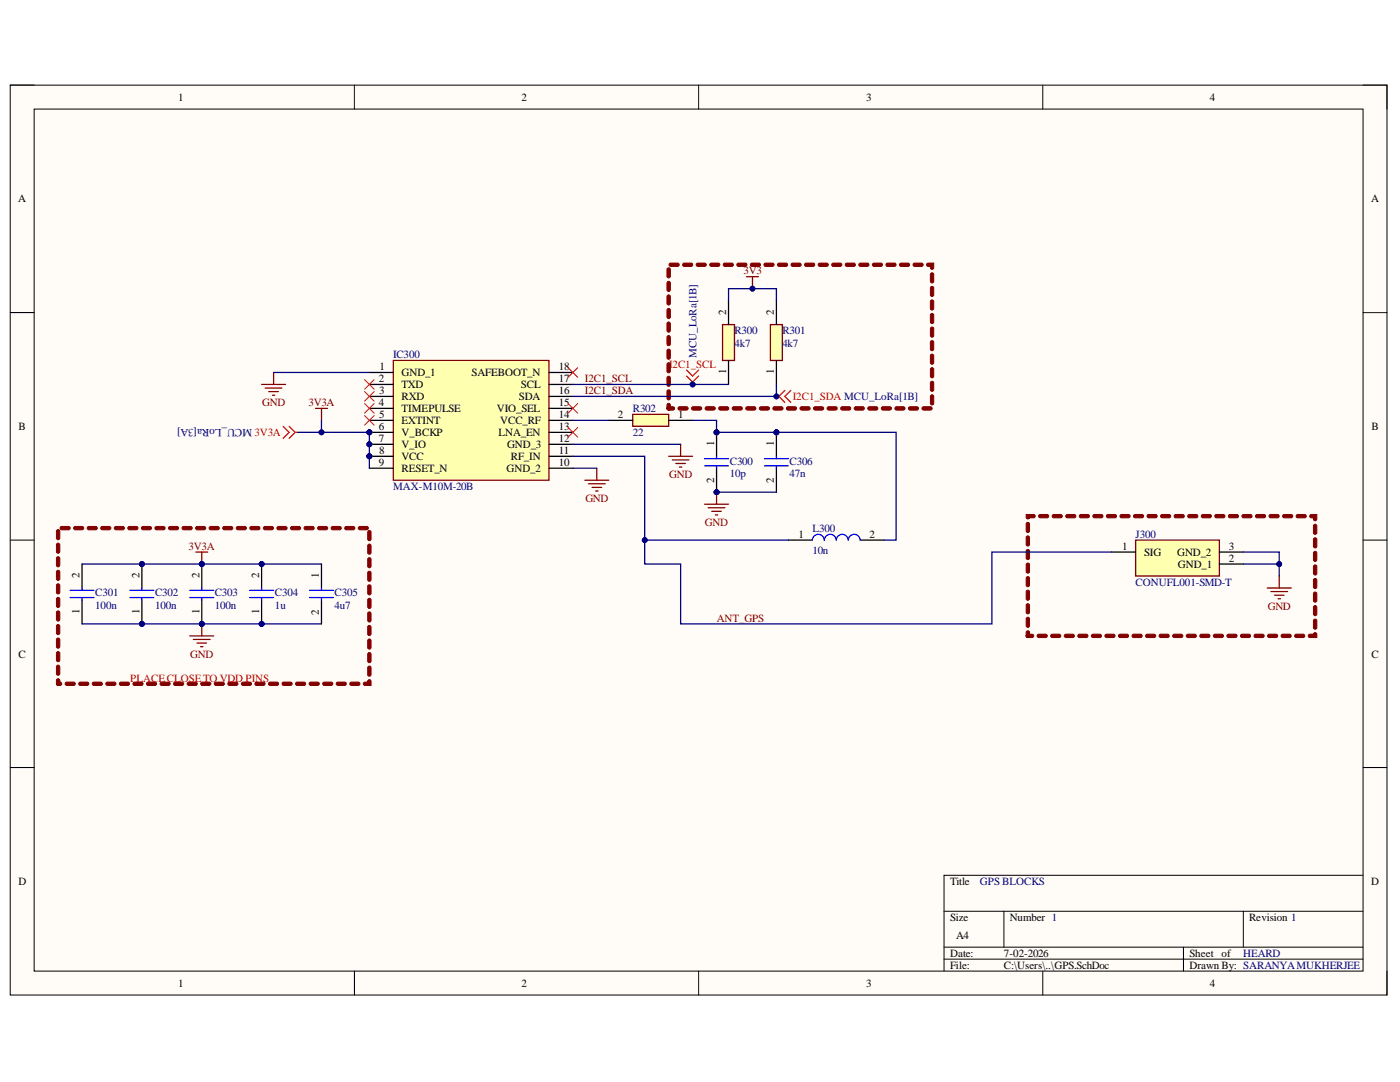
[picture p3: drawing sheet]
<svg xmlns="http://www.w3.org/2000/svg" width="279mm" height="216mm" viewBox="0 0 279 216" stroke-linecap="round" stroke-linejoin="round" font-family="sans-serif">
<defs><g id="words">
<g font-size="2.2">
<text x="35.6" y="20.1">1</text>
<text x="104.1" y="20.1">2</text>
<text x="172.9" y="20.1">3</text>
<text x="241.4" y="20.1">4</text>
<text x="3.6" y="40.4">A</text>
<text x="273.6" y="40.4">A</text>
<text x="144.9" y="62.9" transform="rotate(-90 144.9 62.9)">2</text>
<text x="154.4" y="62.9" transform="rotate(-90 154.4 62.9)">2</text>
<text x="75.6" y="76.2">2</text>
<text x="75.7" y="73.9">1</text>
<text x="80.1" y="75.1">GND_1</text>
<text x="80.1" y="77.5">TXD</text>
<text x="94.1" y="75.1">SAFEBOOT_N</text>
<text x="104" y="77.5">SCL</text>
<text x="111.5" y="76.2">17</text>
<text x="111.5" y="73.9">18</text>
<text x="144.9" y="74.6" transform="rotate(-90 144.9 74.6)">1</text>
<text x="154.4" y="74.6" transform="rotate(-90 154.4 74.6)">1</text>
<text x="75.6" y="81.1">4</text>
<text x="75.7" y="78.7">3</text>
<text x="75.7" y="83.4">5</text>
<text x="80.1" y="79.9">RXD</text>
<text x="80.1" y="82.2">TIMEPULSE</text>
<text x="99.2" y="82.2">VIO_SEL</text>
<text x="103.6" y="79.9">SDA</text>
<text x="111.5" y="83.4">14</text>
<text x="111.5" y="81.1">15</text>
<text x="111.5" y="78.7">16</text>
<text x="123.3" y="83.4">2</text>
<text x="135.3" y="83.4">1</text>
<text x="3.7" y="85.8">B</text>
<text x="75.6" y="85.8">6</text>
<text x="75.6" y="88.2">7</text>
<text x="80.1" y="84.6">EXTINT</text>
<text x="80.1" y="87.1">V_BCKP</text>
<text x="80.1" y="89.4">V_IO</text>
<text x="99.5" y="87.1">LNA_EN</text>
<text x="99.8" y="84.6">VCC_RF</text>
<text x="101.2" y="89.4">GND_3</text>
<text x="111.5" y="88.2">12</text>
<text x="111.5" y="85.8">13</text>
<text x="142.5" y="89.1" transform="rotate(-90 142.5 89.1)">1</text>
<text x="154.4" y="89.1" transform="rotate(-90 154.4 89.1)">1</text>
<text x="273.7" y="85.8">B</text>
<text x="75.6" y="93">9</text>
<text x="75.7" y="90.6">8</text>
<text x="80.1" y="91.8">VCC</text>
<text x="80.1" y="94.2">RESET_N</text>
<text x="101.1" y="94.2">GND_2</text>
<text x="101.9" y="91.8">RF_IN</text>
<text x="111.5" y="93">10</text>
<text x="111.5" y="90.6">11</text>
<text x="142.5" y="96.4" transform="rotate(-90 142.5 96.4)">2</text>
<text x="154.4" y="96.4" transform="rotate(-90 154.4 96.4)">2</text>
<text x="159.3" y="107.3">1</text>
<text x="173.5" y="107.3">2</text>
<text x="223.9" y="109.7">1</text>
<text x="228.3" y="110.9">SIG</text>
<text x="234.9" y="110.9">GND_2</text>
<text x="235.1" y="113.3">GND_1</text>
<text x="245.2" y="112.1">2</text>
<text x="245.2" y="109.7">3</text>
<text x="15.9" y="115.4" transform="rotate(-90 15.9 115.4)">2</text>
<text x="27.8" y="115.4" transform="rotate(-90 27.8 115.4)">2</text>
<text x="39.8" y="115.4" transform="rotate(-90 39.8 115.4)">2</text>
<text x="51.7" y="115.4" transform="rotate(-90 51.7 115.4)">2</text>
<text x="63.7" y="115.4" transform="rotate(-90 63.7 115.4)">1</text>
<text x="15.9" y="122.5" transform="rotate(-90 15.9 122.5)">1</text>
<text x="27.8" y="122.5" transform="rotate(-90 27.8 122.5)">1</text>
<text x="39.8" y="122.5" transform="rotate(-90 39.8 122.5)">1</text>
<text x="51.7" y="122.5" transform="rotate(-90 51.7 122.5)">1</text>
<text x="63.7" y="122.6" transform="rotate(-90 63.7 122.6)">2</text>
<text x="3.7" y="131.3">C</text>
<text x="273.7" y="131.3">C</text>
<text x="3.7" y="176.7">D</text>
<text x="189.6" y="176.7">Title</text>
<text x="273.6" y="176.7">D</text>
<text x="189.6" y="183.8">Size</text>
<text x="201.5" y="183.8">Number 1</text>
<text x="249.3" y="183.8">Revision 1</text>
<text x="189.6" y="190.9">Date:</text>
<text x="190.8" y="187.4">A4</text>
<text x="200.3" y="190.9">7-02-2026</text>
<text x="237.4" y="190.9">Sheet of</text>
<text x="35.6" y="196.9">1</text>
<text x="104.1" y="196.9">2</text>
<text x="172.9" y="196.9">3</text>
<text x="189.6" y="193.3">File:</text>
<text x="200.3" y="193.3">C:\Users\..\GPS.SchDoc</text>
<text x="237.4" y="193.3">Drawn By: SARANYAMUKHERJEE</text>
<text x="241.4" y="196.9">4</text>
</g>
<g font-size="2.2" fill="#800000">
<text x="148.4" y="54.8">3V3</text>
<text x="116.7" y="76.2">I2C1_SCL</text>
<text x="52.3" y="81.1">GND</text>
<text x="61.5" y="81.1">3V3A</text>
<text x="116.7" y="78.7">I2C1_SDA</text>
<text x="133.6" y="95.4">GND</text>
<text x="116.8" y="100.2">GND</text>
<text x="140.7" y="105">GND</text>
<text x="37.6" y="109.7">3V3A</text>
<text x="143" y="124.1">ANT_GPS</text>
<text x="253" y="121.6">GND</text>
<text x="38" y="131.3">GND</text>
</g>
<g font-size="2.2" fill="#000080">
<text x="78.4" y="71.5">IC300</text>
<text x="139" y="71.4" transform="rotate(-90 139 71.4)">MCU_LoRa[1B]</text>
<text x="146.6" y="66.7">R300</text>
<text x="146.6" y="69.1">4k7</text>
<text x="156.1" y="66.7">R301</text>
<text x="156.1" y="69.1">4k7</text>
<text x="126.3" y="82.2">R302</text>
<text x="50.3" y="85.5" transform="rotate(-180 50.3 85.5)">MCU_LoRa[3A]</text>
<text x="126.3" y="87.1">22</text>
<text x="145.7" y="92.7">C300</text>
<text x="145.7" y="95.2">10p</text>
<text x="157.6" y="92.7">C306</text>
<text x="157.6" y="95.2">47n</text>
<text x="78.4" y="97.8">MAX-M10M-20B</text>
<text x="162.1" y="106.2">L300</text>
<text x="226.6" y="107.3">J300</text>
<text x="162.1" y="110.5">10n</text>
<text x="19" y="119">C301</text>
<text x="30.9" y="119">C302</text>
<text x="42.9" y="119">C303</text>
<text x="54.9" y="119">C304</text>
<text x="66.8" y="119">C305</text>
<text x="226.6" y="116.9">CONUFL001-SMD-T</text>
<text x="19" y="121.5">100n</text>
<text x="30.9" y="121.5">100n</text>
<text x="42.9" y="121.5">100n</text>
<text x="54.9" y="121.5">1u</text>
<text x="66.8" y="121.5">4u7</text>
<text x="195.5" y="176.7">GPS BLOCKS</text>
<text x="248.1" y="190.9">HEARD</text>
</g>
<g font-size="2.2" fill="#f00">
<text x="133.6" y="73.5">I2C1_SCL</text>
<text x="158.2" y="79.9">I2C1_SDA MCU_LoRa[1B]</text>
<text x="50.8" y="87.1">3V3A</text>
<text x="26" y="136">PLACECLOSETO VDD PINS</text>
</g>
</g></defs>
<path d="M2 17h274.8v181.5h-274.8z" fill-rule="evenodd" fill="#fffcf8"/>
<path d="M2 17h274.8v181.5h-274.8z" fill="none" stroke="#000" stroke-width=".2"/>
<path d="M6.8 21.8h265.2v172h-265.2z" fill-rule="evenodd" fill="#fffcf8"/>
<g fill="none" stroke="#000" stroke-width=".2">
<path d="M2 17h4.8M70.7 17v4.8M139.4 17v4.8M208.1 17v4.8M272 17h4.8v4.8M6.8 21.8h265.2v172h-265.2zM2 62.4h4.8M272 62.4h4.8M2 107.8h4.8M272 107.8h4.8M2 153.2h4.8M272 153.2h4.8"/>
<path d="M272 174.7h-83.6v19.1M70.7 193.8v4.7M139.4 193.8v4.7M188.4 181.8h83.6M188.4 189h83.6M188.4 191.4h83.6M200.4 181.8v7.2M208.1 193.8v4.7M236.2 189v4.8M248.1 181.8v7.2M276.8 193.8v4.7"/>
</g>
<circle cx="73.7" cy="86.3" r=".48" fill="#000080"/>
<circle cx="73.7" cy="86.3" r=".48" fill="none" stroke="#000080" stroke-width=".2"/>
<circle cx="73.7" cy="88.7" r=".48" fill="#000080"/>
<circle cx="73.7" cy="88.7" r=".48" fill="none" stroke="#000080" stroke-width=".2"/>
<circle cx="73.7" cy="91" r=".48" fill="#000080"/>
<circle cx="73.7" cy="91" r=".48" fill="none" stroke="#000080" stroke-width=".2"/>
<path d="M78.5 71.9h31.1v23.9h-31.1z" fill-rule="evenodd" fill="#ffffb0"/>
<path d="M78.5 71.9h31.1v23.9h-31.1z" fill="none" stroke="#800000" stroke-width=".25"/>
<path d="M73.7 74.3h4.8M73.7 76.7h4.8M73.7 79.1h4.8M73.7 81.5h4.8M73.7 83.9h4.8M73.7 86.3h4.8" fill="none" stroke="#000" stroke-width=".25"/>
<circle cx="73.7" cy="86.3" r=".48" fill="#000080"/>
<circle cx="73.7" cy="86.3" r=".48" fill="none" stroke="#000080" stroke-width=".2"/>
<path d="M73.7 88.7h4.8" fill="none" stroke="#000" stroke-width=".25"/>
<circle cx="73.7" cy="88.7" r=".48" fill="#000080"/>
<circle cx="73.7" cy="88.7" r=".48" fill="none" stroke="#000080" stroke-width=".2"/>
<path d="M73.7 91h4.8" fill="none" stroke="#000" stroke-width=".25"/>
<circle cx="73.7" cy="91" r=".48" fill="#000080"/>
<circle cx="73.7" cy="91" r=".48" fill="none" stroke="#000080" stroke-width=".2"/>
<path d="M109.6 79.1h4.7M109.6 76.7h4.7M109.6 74.3h4.7M73.7 93.4h4.8M109.6 93.4h4.7M109.6 91h4.7M109.6 88.7h4.7M109.6 86.3h4.7M109.6 83.9h4.7M109.6 81.5h4.7" fill="none" stroke="#000" stroke-width=".25"/>
<path d="M52.2 76.7h4.8M52.9 77.4h3.4M53.6 78.1h2M54.4 78.9h.4M54.6 74.3v2.4M63 81.5h2.4M64.2 81.5v2.4M116.7 95.8h4.8M117.4 96.5h3.4M118.2 97.3h1.9M118.9 98h.4M119.1 93.4v2.4" fill="none" stroke="#800000" stroke-width=".25"/>
<g fill="none" stroke="#f00" stroke-width=".2">
<path d="M72.8 75.8l1.9 1.9M72.8 78.1l1.9 2M74.7 75.8l-1.9 1.9M74.7 78.1l-1.9 2M113.4 73.4l1.9 1.9M115.3 73.4l-1.9 1.9M72.8 80.5l1.9 1.9M72.8 82.9l1.9 1.9M74.7 80.5l-1.9 1.9M74.7 82.9l-1.9 1.9M113.4 85.3l1.9 1.9M113.4 80.5l1.9 1.9"/>
<path d="M115.3 85.3l-1.9 1.9M115.3 80.5l-1.9 1.9"/>
</g>
<path d="M56.5 85.1l1.2 1.2-1.2 1.2M57.7 85.1l1.2 1.2M58.9 86.3l-1.2 1.2M58.9 86.3h.5" fill="none" stroke="#f00" stroke-width=".25"/>
<path d="M144.2 64.8h2.4v7.1h-2.4z" fill-rule="evenodd" fill="#ffffb0"/>
<path d="M144.2 64.8h2.4v7.1h-2.4z" fill="none" stroke="#800000" stroke-width=".25"/>
<path d="M145.4 60v4.8M145.4 71.9v4.8" fill="none" stroke="#000" stroke-width=".25"/>
<path d="M153.8 64.8h2.3v7.1h-2.3z" fill-rule="evenodd" fill="#ffffb0"/>
<path d="M149 55.2h2.4M150.2 55.2v2.4M153.8 64.8h2.3v7.1h-2.3z" fill="none" stroke="#800000" stroke-width=".25"/>
<path d="M154.9 60v4.8M154.9 71.9v4.8" fill="none" stroke="#000" stroke-width=".25"/>
<circle cx="150.2" cy="57.6" r=".48" fill="#000080"/>
<circle cx="150.2" cy="57.6" r=".48" fill="none" stroke="#000080" stroke-width=".2"/>
<path d="M137 73.8l1.2 1.2 1.2-1.2M137 75l1.2 1.2M138.2 76.2v.5M139.4 75l-1.2 1.2" fill="none" stroke="#f00" stroke-width=".25"/>
<circle cx="138.2" cy="76.7" r=".48" fill="#000080"/>
<circle cx="138.2" cy="76.7" r=".48" fill="none" stroke="#000080" stroke-width=".2"/>
<path d="M154.9 79.1h.5M155.4 79.1l1.2 1.2M156.6 77.9l-1.2 1.2M157.8 77.9l-1.2 1.2 1.2 1.2" fill="none" stroke="#f00" stroke-width=".25"/>
<circle cx="155" cy="79.1" r=".48" fill="#000080"/>
<circle cx="155" cy="79.1" r=".48" fill="none" stroke="#000080" stroke-width=".2"/>
<path d="M133.2 80.6a.34 .34 0 0 1 .3-.1 .34 .34 0 0 1 .3 .3v.7a.34 .34 0 0 1-.4 .3 .34 .34 0 0 1-.3-.3zM133.2 77.9a.34 .34 0 0 1 .3-.1 .34 .34 0 0 1 .3 .3v1.4a.34 .34 0 0 1-.4 .3 .34 .34 0 0 1-.3-.3zM133.2 75.2a.34 .34 0 0 1 .3-.1 .34 .34 0 0 1 .3 .3v1.4a.34 .34 0 0 1-.4 .3 .34 .34 0 0 1-.3-.3zM133.2 72.5a.34 .34 0 0 1 .3-.1 .34 .34 0 0 1 .3 .3v1.4a.34 .34 0 0 1-.4 .3 .34 .34 0 0 1-.3-.3zM133.2 69.8a.34 .34 0 0 1 .3-.1 .34 .34 0 0 1 .3 .3v1.3a.34 .34 0 0 1-.4 .4 .34 .34 0 0 1-.3-.4zM133.2 67.1a.34 .34 0 0 1 .3-.1 .34 .34 0 0 1 .3 .3v1.3a.34 .34 0 0 1-.4 .4 .34 .34 0 0 1-.3-.4zM133.2 64.4a.34 .34 0 0 1 .3-.1 .34 .34 0 0 1 .3 .3v1.3a.34 .34 0 0 1-.4 .4 .34 .34 0 0 1-.3-.4zM133.2 61.7a.34 .34 0 0 1 .3-.1 .34 .34 0 0 1 .3 .3v1.3a.34 .34 0 0 1-.4 .4 .34 .34 0 0 1-.3-.4zM133.2 59a.34 .34 0 0 1 .3-.1 .34 .34 0 0 1 .3 .3v1.3a.34 .34 0 0 1-.4 .4 .34 .34 0 0 1-.3-.4zM133.2 56.3a.34 .34 0 0 1 .3-.2 .34 .34 0 0 1 .3 .4v1.3a.34 .34 0 0 1-.4 .4 .34 .34 0 0 1-.3-.4zM133.2 53.6a.34 .34 0 0 1 .3-.2 .34 .34 0 0 1 .3 .4v1.3a.34 .34 0 0 1-.4 .4 .34 .34 0 0 1-.3-.4zM133.6 52.7l.3-.2h1.3a.34 .34 0 0 1 .3 .3 .34 .34 0 0 1-.3 .4h-1.3a.34 .34 0 0 1-.3-.5zM136.3 52.7l.3-.2h1.3a.34 .34 0 0 1 .4 .3 .34 .34 0 0 1-.4 .4h-1.3a.34 .34 0 0 1-.3-.5zM139 52.7l.3-.2h1.3a.34 .34 0 0 1 .4 .3 .34 .34 0 0 1-.4 .4h-1.3a.34 .34 0 0 1-.3-.5zM141.7 52.7l.3-.2h1.3a.34 .34 0 0 1 .4 .3 .34 .34 0 0 1-.4 .4h-1.3a.34 .34 0 0 1-.3-.5zM144.4 52.7l.3-.2h1.3a.34 .34 0 0 1 .4 .3 .34 .34 0 0 1-.4 .4h-1.3a.34 .34 0 0 1-.3-.5zM147.1 52.7l.3-.2h1.3a.34 .34 0 0 1 .4 .3 .34 .34 0 0 1-.4 .4h-1.3a.34 .34 0 0 1-.3-.5zM149.8 52.7l.3-.2h1.3a.34 .34 0 0 1 .4 .3 .34 .34 0 0 1-.4 .4h-1.3a.34 .34 0 0 1-.3-.5zM152.5 52.7l.3-.2h1.3a.34 .34 0 0 1 .4 .3 .34 .34 0 0 1-.4 .4h-1.3a.34 .34 0 0 1-.3-.5zM155.2 52.7l.3-.2h1.4a.34 .34 0 0 1 .3 .3 .34 .34 0 0 1-.3 .4h-1.4a.34 .34 0 0 1-.3-.5zM157.9 52.7l.3-.2h1.4a.34 .34 0 0 1 .3 .3 .34 .34 0 0 1-.3 .4h-1.4a.34 .34 0 0 1-.3-.5zM160.6 52.7l.3-.2h1.4a.34 .34 0 0 1 .3 .3 .34 .34 0 0 1-.3 .4h-1.4a.34 .34 0 0 1-.3-.5zM163.3 52.7l.3-.2h1.4a.34 .34 0 0 1 .3 .3 .34 .34 0 0 1-.3 .4h-1.4a.34 .34 0 0 1-.3-.5zM166 52.7l.3-.2h1.4a.34 .34 0 0 1 .3 .3 .34 .34 0 0 1-.3 .4h-1.4a.34 .34 0 0 1-.3-.5zM168.7 52.7l.3-.2h1.4a.34 .34 0 0 1 .3 .3 .34 .34 0 0 1-.3 .4h-1.4a.34 .34 0 0 1-.3-.5zM171.4 52.7l.3-.2h1.4a.34 .34 0 0 1 .3 .3 .34 .34 0 0 1-.3 .4h-1.4a.34 .34 0 0 1-.3-.5zM174.1 52.7l.3-.2h1.4a.34 .34 0 0 1 .3 .3 .34 .34 0 0 1-.3 .4h-1.4a.34 .34 0 0 1-.3-.5zM176.8 52.7l.3-.2h1.4a.34 .34 0 0 1 .3 .3 .34 .34 0 0 1-.3 .4h-1.4a.34 .34 0 0 1-.3-.5zM179.6 52.7l.2-.2h1.4a.34 .34 0 0 1 .3 .3 .34 .34 0 0 1-.3 .4h-1.4a.34 .34 0 0 1-.2-.5zM182.3 52.7l.2-.2h1.4a.34 .34 0 0 1 .3 .3 .34 .34 0 0 1-.3 .4h-1.4a.34 .34 0 0 1-.2-.5zM185 52.7l.3-.2h1.1v.9a.34 .34 0 0 1-.4 .4 .34 .34 0 0 1-.3-.4v-.6l.3 .4h-.7a.34 .34 0 0 1-.3-.5zM185.7 54.6a.34 .34 0 0 1 .4-.2 .34 .34 0 0 1 .3 .4v1.3a.34 .34 0 0 1-.4 .4 .34 .34 0 0 1-.3-.4zM185.7 57.3a.34 .34 0 0 1 .4-.1 .34 .34 0 0 1 .3 .3v1.3a.34 .34 0 0 1-.4 .4 .34 .34 0 0 1-.3-.4zM185.7 60a.34 .34 0 0 1 .4-.1 .34 .34 0 0 1 .3 .3v1.3a.34 .34 0 0 1-.4 .4 .34 .34 0 0 1-.3-.4zM185.7 62.7a.34 .34 0 0 1 .4-.1 .34 .34 0 0 1 .3 .3v1.3a.34 .34 0 0 1-.4 .4 .34 .34 0 0 1-.3-.4zM185.7 65.4a.34 .34 0 0 1 .4-.1 .34 .34 0 0 1 .3 .3v1.3a.34 .34 0 0 1-.4 .4 .34 .34 0 0 1-.3-.4zM185.7 68.1a.34 .34 0 0 1 .4-.1 .34 .34 0 0 1 .3 .3v1.3a.34 .34 0 0 1-.4 .4 .34 .34 0 0 1-.3-.4zM185.7 70.8a.34 .34 0 0 1 .4-.1 .34 .34 0 0 1 .3 .3v1.4a.34 .34 0 0 1-.4 .3 .34 .34 0 0 1-.3-.3zM185.7 73.5a.34 .34 0 0 1 .4-.1 .34 .34 0 0 1 .3 .3v1.4a.34 .34 0 0 1-.4 .3 .34 .34 0 0 1-.3-.3zM185.7 76.2a.34 .34 0 0 1 .4-.1 .34 .34 0 0 1 .3 .3v1.4a.34 .34 0 0 1-.4 .3 .34 .34 0 0 1-.3-.3zM185.7 78.9a.34 .34 0 0 1 .4-.1 .34 .34 0 0 1 .3 .3v1.4a.34 .34 0 0 1-.4 .3 .34 .34 0 0 1-.3-.3zM184 81.3l.3-.1h1.4a.34 .34 0 0 1 .3 .3 .34 .34 0 0 1-.3 .3h-1.4a.34 .34 0 0 1-.3-.5zM181.3 81.3l.3-.1h1.4a.34 .34 0 0 1 .3 .3 .34 .34 0 0 1-.3 .3h-1.4a.34 .34 0 0 1-.3-.5zM178.6 81.3l.3-.1h1.4a.34 .34 0 0 1 .3 .3 .34 .34 0 0 1-.3 .3h-1.4a.34 .34 0 0 1-.3-.5zM175.9 81.3l.3-.1h1.4a.34 .34 0 0 1 .3 .3 .34 .34 0 0 1-.3 .3h-1.4a.34 .34 0 0 1-.3-.5zM173.2 81.3l.3-.1h1.4a.34 .34 0 0 1 .3 .3 .34 .34 0 0 1-.3 .3h-1.4a.34 .34 0 0 1-.3-.5zM170.5 81.3l.3-.1h1.4a.34 .34 0 0 1 .3 .3 .34 .34 0 0 1-.3 .3h-1.4a.34 .34 0 0 1-.3-.5zM167.8 81.3l.3-.1h1.4a.34 .34 0 0 1 .3 .3 .34 .34 0 0 1-.3 .3h-1.4a.34 .34 0 0 1-.3-.5zM165.1 81.3l.3-.1h1.4a.34 .34 0 0 1 .3 .3 .34 .34 0 0 1-.3 .3h-1.4a.34 .34 0 0 1-.3-.5zM162.4 81.3l.3-.1h1.3a.34 .34 0 0 1 .4 .3 .34 .34 0 0 1-.4 .3h-1.3a.34 .34 0 0 1-.3-.5zM159.7 81.3l.3-.1h1.3a.34 .34 0 0 1 .4 .3 .34 .34 0 0 1-.4 .3h-1.3a.34 .34 0 0 1-.3-.5zM157 81.3l.3-.1h1.3a.34 .34 0 0 1 .4 .3 .34 .34 0 0 1-.4 .3h-1.3a.34 .34 0 0 1-.3-.5zM154.3 81.3l.3-.1h1.3a.34 .34 0 0 1 .4 .3 .34 .34 0 0 1-.4 .3h-1.3a.34 .34 0 0 1-.3-.5zM151.6 81.3l.3-.1h1.3a.34 .34 0 0 1 .4 .3 .34 .34 0 0 1-.4 .3h-1.3a.34 .34 0 0 1-.3-.5zM148.9 81.3l.3-.1h1.3a.34 .34 0 0 1 .4 .3 .34 .34 0 0 1-.4 .3h-1.3a.34 .34 0 0 1-.3-.5zM146.2 81.3l.3-.1h1.3a.34 .34 0 0 1 .4 .3 .34 .34 0 0 1-.4 .3h-1.3a.34 .34 0 0 1-.3-.5zM143.5 81.3l.3-.1h1.3a.34 .34 0 0 1 .3 .3 .34 .34 0 0 1-.3 .3h-1.3a.34 .34 0 0 1-.3-.5zM140.8 81.3l.3-.1h1.3a.34 .34 0 0 1 .3 .3 .34 .34 0 0 1-.3 .3h-1.3a.34 .34 0 0 1-.3-.5zM138.1 81.3l.2-.1h1.4a.34 .34 0 0 1 .3 .3 .34 .34 0 0 1-.3 .3h-1.4a.34 .34 0 0 1-.2-.5zM135.4 81.3l.2-.1h1.4a.34 .34 0 0 1 .3 .3 .34 .34 0 0 1-.3 .3h-1.4a.34 .34 0 0 1-.2-.5zM133.2 81.3l.2-.1h.9a.34 .34 0 0 1 .3 .3 .34 .34 0 0 1-.3 .3h-.9a.34 .34 0 0 1-.2-.5z" fill="#800000" stroke="#800000" stroke-width=".2"/>
<circle cx="28.3" cy="124.5" r=".48" fill="#000080"/>
<circle cx="28.3" cy="124.5" r=".48" fill="none" stroke="#000080" stroke-width=".2"/>
<circle cx="28.3" cy="112.5" r=".48" fill="#000080"/>
<circle cx="28.3" cy="112.5" r=".48" fill="none" stroke="#000080" stroke-width=".2"/>
<path d="M28.3 119.7v4.8" fill="none" stroke="#000" stroke-width=".25"/>
<circle cx="28.3" cy="124.5" r=".48" fill="#000080"/>
<circle cx="28.3" cy="124.5" r=".48" fill="none" stroke="#000080" stroke-width=".2"/>
<path d="M28.3 112.5v4.8" fill="none" stroke="#000" stroke-width=".25"/>
<circle cx="28.3" cy="112.5" r=".48" fill="#000080"/>
<circle cx="28.3" cy="112.5" r=".48" fill="none" stroke="#000080" stroke-width=".2"/>
<path d="M25.9 119.2h4.8M25.9 117.8h4.8M28.3 117.3v.5M28.3 119.2v.5" fill="none" stroke="#00f" stroke-width=".25"/>
<circle cx="40.3" cy="124.5" r=".48" fill="#000080"/>
<circle cx="40.3" cy="124.5" r=".48" fill="none" stroke="#000080" stroke-width=".2"/>
<circle cx="40.3" cy="112.5" r=".48" fill="#000080"/>
<circle cx="40.3" cy="112.5" r=".48" fill="none" stroke="#000080" stroke-width=".2"/>
<path d="M40.3 119.7v4.8" fill="none" stroke="#000" stroke-width=".25"/>
<circle cx="40.3" cy="124.5" r=".48" fill="#000080"/>
<circle cx="40.3" cy="124.5" r=".48" fill="none" stroke="#000080" stroke-width=".2"/>
<path d="M40.3 112.5v4.8" fill="none" stroke="#000" stroke-width=".25"/>
<circle cx="40.3" cy="112.5" r=".48" fill="#000080"/>
<circle cx="40.3" cy="112.5" r=".48" fill="none" stroke="#000080" stroke-width=".2"/>
<path d="M37.9 119.2h4.8M37.9 117.8h4.8M40.3 117.3v.5M40.3 119.2v.5" fill="none" stroke="#00f" stroke-width=".25"/>
<circle cx="52.2" cy="124.5" r=".48" fill="#000080"/>
<circle cx="52.2" cy="124.5" r=".48" fill="none" stroke="#000080" stroke-width=".2"/>
<circle cx="52.2" cy="112.5" r=".48" fill="#000080"/>
<circle cx="52.2" cy="112.5" r=".48" fill="none" stroke="#000080" stroke-width=".2"/>
<path d="M52.2 119.7v4.8" fill="none" stroke="#000" stroke-width=".25"/>
<circle cx="52.2" cy="124.5" r=".48" fill="#000080"/>
<circle cx="52.2" cy="124.5" r=".48" fill="none" stroke="#000080" stroke-width=".2"/>
<path d="M52.2 112.5v4.8" fill="none" stroke="#000" stroke-width=".25"/>
<circle cx="52.2" cy="112.5" r=".48" fill="#000080"/>
<circle cx="52.2" cy="112.5" r=".48" fill="none" stroke="#000080" stroke-width=".2"/>
<path d="M14 119.2h4.8M14 117.8h4.8M16.4 117.3v.5M16.4 119.2v.5M49.8 119.2h4.8M49.8 117.8h4.8M52.2 117.3v.5M52.2 119.2v.5" fill="none" stroke="#00f" stroke-width=".25"/>
<path d="M16.4 112.5v4.8M16.4 119.7v4.8" fill="none" stroke="#000" stroke-width=".25"/>
<path d="M39.1 110.2h2.4M40.3 110.2v2.3" fill="none" stroke="#800000" stroke-width=".25"/>
<circle cx="40.3" cy="112.5" r=".48" fill="#000080"/>
<circle cx="40.3" cy="112.5" r=".48" fill="none" stroke="#000080" stroke-width=".2"/>
<path d="M37.9 126.9h4.8M38.6 127.6h3.3M39.3 128.3h1.9M40 129h.5M40.3 124.5v2.4" fill="none" stroke="#800000" stroke-width=".25"/>
<circle cx="40.3" cy="124.5" r=".48" fill="#000080"/>
<circle cx="40.3" cy="124.5" r=".48" fill="none" stroke="#000080" stroke-width=".2"/>
<path d="M11.3 135.6a.34 .34 0 0 1 .4-.2 .34 .34 0 0 1 .2 .4v.6a.34 .34 0 0 1-.3 .4 .34 .34 0 0 1-.3-.4zM11.3 132.9a.34 .34 0 0 1 .4-.2 .34 .34 0 0 1 .2 .4v1.3a.34 .34 0 0 1-.3 .3 .34 .34 0 0 1-.3-.3zM11.3 130.2a.34 .34 0 0 1 .4-.2 .34 .34 0 0 1 .2 .4v1.3a.34 .34 0 0 1-.3 .3 .34 .34 0 0 1-.3-.3zM11.3 127.5a.34 .34 0 0 1 .4-.2 .34 .34 0 0 1 .2 .3v1.4a.34 .34 0 0 1-.3 .3 .34 .34 0 0 1-.3-.3zM11.3 124.8a.34 .34 0 0 1 .4-.2 .34 .34 0 0 1 .2 .3v1.4a.34 .34 0 0 1-.3 .3 .34 .34 0 0 1-.3-.3zM11.3 122.1a.34 .34 0 0 1 .4-.2 .34 .34 0 0 1 .2 .3v1.4a.34 .34 0 0 1-.3 .3 .34 .34 0 0 1-.3-.3zM11.3 119.4a.34 .34 0 0 1 .4-.2 .34 .34 0 0 1 .2 .3v1.4a.34 .34 0 0 1-.3 .3 .34 .34 0 0 1-.3-.3zM11.3 116.7a.34 .34 0 0 1 .4-.2 .34 .34 0 0 1 .2 .3v1.4a.34 .34 0 0 1-.3 .3 .34 .34 0 0 1-.3-.3zM11.3 114a.34 .34 0 0 1 .4-.2 .34 .34 0 0 1 .2 .3v1.4a.34 .34 0 0 1-.3 .3 .34 .34 0 0 1-.3-.3zM11.3 111.2a.34 .34 0 0 1 .4-.1 .34 .34 0 0 1 .2 .3v1.4a.34 .34 0 0 1-.3 .3 .34 .34 0 0 1-.3-.3zM11.3 108.5a.34 .34 0 0 1 .4-.1 .34 .34 0 0 1 .2 .3v1.4a.34 .34 0 0 1-.3 .3 .34 .34 0 0 1-.3-.3zM11.3 105.8a.34 .34 0 0 1 .4-.1 .34 .34 0 0 1 .2 .3v1.4a.34 .34 0 0 1-.3 .3 .34 .34 0 0 1-.3-.3zM12 105.2l.3-.2h1.4a.34 .34 0 0 1 .3 .4 .34 .34 0 0 1-.3 .3h-1.4a.34 .34 0 0 1-.3-.5zM14.7 105.2l.3-.2h1.4a.34 .34 0 0 1 .3 .4 .34 .34 0 0 1-.3 .3h-1.4a.34 .34 0 0 1-.3-.5zM17.4 105.2l.3-.2h1.4a.34 .34 0 0 1 .3 .4 .34 .34 0 0 1-.3 .3h-1.4a.34 .34 0 0 1-.3-.5zM20.1 105.2l.3-.2h1.4a.34 .34 0 0 1 .3 .4 .34 .34 0 0 1-.3 .3h-1.4a.34 .34 0 0 1-.3-.5zM22.8 105.2l.3-.2h1.4a.34 .34 0 0 1 .3 .4 .34 .34 0 0 1-.3 .3h-1.4a.34 .34 0 0 1-.3-.5zM25.6 105.2l.2-.2h1.4a.34 .34 0 0 1 .3 .4 .34 .34 0 0 1-.3 .3h-1.4a.34 .34 0 0 1-.2-.5zM28.3 105.2l.3-.2h1.3a.34 .34 0 0 1 .3 .4 .34 .34 0 0 1-.3 .3h-1.3a.34 .34 0 0 1-.3-.5zM31 105.2l.3-.2h1.3a.34 .34 0 0 1 .3 .4 .34 .34 0 0 1-.3 .3h-1.3a.34 .34 0 0 1-.3-.5zM33.7 105.2l.3-.2h1.3a.34 .34 0 0 1 .4 .4 .34 .34 0 0 1-.4 .3h-1.3a.34 .34 0 0 1-.3-.5zM36.4 105.2l.3-.2h1.3a.34 .34 0 0 1 .4 .4 .34 .34 0 0 1-.4 .3h-1.3a.34 .34 0 0 1-.3-.5zM39.1 105.2l.3-.2h1.3a.34 .34 0 0 1 .4 .4 .34 .34 0 0 1-.4 .3h-1.3a.34 .34 0 0 1-.3-.5zM41.8 105.2l.3-.2h1.3a.34 .34 0 0 1 .4 .4 .34 .34 0 0 1-.4 .3h-1.3a.34 .34 0 0 1-.3-.5zM44.5 105.2l.3-.2h1.3a.34 .34 0 0 1 .4 .4 .34 .34 0 0 1-.4 .3h-1.3a.34 .34 0 0 1-.3-.5zM47.2 105.2l.3-.2h1.3a.34 .34 0 0 1 .4 .4 .34 .34 0 0 1-.4 .3h-1.3a.34 .34 0 0 1-.3-.5zM49.9 105.2l.3-.2h1.3a.34 .34 0 0 1 .4 .4 .34 .34 0 0 1-.4 .3h-1.3a.34 .34 0 0 1-.3-.5zM52.6 105.2l.3-.2h1.3a.34 .34 0 0 1 .4 .4 .34 .34 0 0 1-.4 .3h-1.3a.34 .34 0 0 1-.3-.5zM55.3 105.2l.3-.2h1.4a.34 .34 0 0 1 .3 .4 .34 .34 0 0 1-.3 .3h-1.4a.34 .34 0 0 1-.3-.5zM58 105.2l.3-.2h1.4a.34 .34 0 0 1 .3 .4 .34 .34 0 0 1-.3 .3h-1.4a.34 .34 0 0 1-.3-.5zM60.7 105.2l.3-.2h1.4a.34 .34 0 0 1 .3 .4 .34 .34 0 0 1-.3 .3h-1.4a.34 .34 0 0 1-.3-.5zM63.4 105.2l.3-.2h1.4a.34 .34 0 0 1 .3 .4 .34 .34 0 0 1-.3 .3h-1.4a.34 .34 0 0 1-.3-.5zM66.1 105.2l.3-.2h1.4a.34 .34 0 0 1 .3 .4 .34 .34 0 0 1-.3 .3h-1.4a.34 .34 0 0 1-.3-.5zM68.8 105.2l.3-.2h1.4a.34 .34 0 0 1 .3 .4 .34 .34 0 0 1-.3 .3h-1.4a.34 .34 0 0 1-.3-.5zM71.5 105.2l.3-.2h1.4a.34 .34 0 0 1 .3 .4 .34 .34 0 0 1-.3 .3h-1.4a.34 .34 0 0 1-.3-.5zM73.4 106a.34 .34 0 0 1 .4-.1 .34 .34 0 0 1 .3 .3v1.4a.34 .34 0 0 1-.4 .3 .34 .34 0 0 1-.3-.3zM73.4 108.7a.34 .34 0 0 1 .4-.1 .34 .34 0 0 1 .3 .3v1.4a.34 .34 0 0 1-.4 .3 .34 .34 0 0 1-.3-.3zM73.4 111.4a.34 .34 0 0 1 .4-.1 .34 .34 0 0 1 .3 .3v1.4a.34 .34 0 0 1-.4 .3 .34 .34 0 0 1-.3-.3zM73.4 114.1a.34 .34 0 0 1 .4-.1 .34 .34 0 0 1 .3 .3v1.4a.34 .34 0 0 1-.4 .3 .34 .34 0 0 1-.3-.3zM73.4 116.8a.34 .34 0 0 1 .4-.1 .34 .34 0 0 1 .3 .3v1.4a.34 .34 0 0 1-.4 .3 .34 .34 0 0 1-.3-.3zM73.4 119.6a.34 .34 0 0 1 .4-.2 .34 .34 0 0 1 .3 .3v1.4a.34 .34 0 0 1-.4 .3 .34 .34 0 0 1-.3-.3zM73.4 122.3a.34 .34 0 0 1 .4-.2 .34 .34 0 0 1 .3 .3v1.4a.34 .34 0 0 1-.4 .3 .34 .34 0 0 1-.3-.3zM73.4 125a.34 .34 0 0 1 .4-.2 .34 .34 0 0 1 .3 .3v1.4a.34 .34 0 0 1-.4 .3 .34 .34 0 0 1-.3-.3zM73.4 127.7a.34 .34 0 0 1 .4-.2 .34 .34 0 0 1 .3 .3v1.4a.34 .34 0 0 1-.4 .3 .34 .34 0 0 1-.3-.3zM73.4 130.4a.34 .34 0 0 1 .4-.2 .34 .34 0 0 1 .3 .3v1.4a.34 .34 0 0 1-.4 .3 .34 .34 0 0 1-.3-.3zM73.4 133.1a.34 .34 0 0 1 .4-.2 .34 .34 0 0 1 .3 .3v1.4a.34 .34 0 0 1-.4 .3 .34 .34 0 0 1-.3-.3zM72.6 136.3l.2-.2h.9l-.3 .3v-.4a.34 .34 0 0 1 .3-.4 .34 .34 0 0 1 .4 .4v.8h-1.3a.34 .34 0 0 1-.2-.5zM69.8 136.3l.3-.2h1.4a.34 .34 0 0 1 .3 .3 .34 .34 0 0 1-.3 .4h-1.4a.34 .34 0 0 1-.3-.5zM67.1 136.3l.3-.2h1.4a.34 .34 0 0 1 .3 .3 .34 .34 0 0 1-.3 .4h-1.4a.34 .34 0 0 1-.3-.5zM64.4 136.3l.3-.2h1.4a.34 .34 0 0 1 .3 .3 .34 .34 0 0 1-.3 .4h-1.4a.34 .34 0 0 1-.3-.5zM61.7 136.3l.3-.2h1.4a.34 .34 0 0 1 .3 .3 .34 .34 0 0 1-.3 .4h-1.4a.34 .34 0 0 1-.3-.5zM59 136.3l.3-.2h1.4a.34 .34 0 0 1 .3 .3 .34 .34 0 0 1-.3 .4h-1.4a.34 .34 0 0 1-.3-.5zM56.3 136.3l.3-.2h1.4a.34 .34 0 0 1 .3 .3 .34 .34 0 0 1-.3 .4h-1.4a.34 .34 0 0 1-.3-.5zM53.6 136.3l.3-.2h1.4a.34 .34 0 0 1 .3 .3 .34 .34 0 0 1-.3 .4h-1.4a.34 .34 0 0 1-.3-.5zM50.9 136.3l.3-.2h1.4a.34 .34 0 0 1 .3 .3 .34 .34 0 0 1-.3 .4h-1.4a.34 .34 0 0 1-.3-.5zM48.2 136.3l.3-.2h1.4a.34 .34 0 0 1 .3 .3 .34 .34 0 0 1-.3 .4h-1.4a.34 .34 0 0 1-.3-.5zM45.5 136.3l.3-.2h1.3a.34 .34 0 0 1 .4 .3 .34 .34 0 0 1-.4 .4h-1.3a.34 .34 0 0 1-.3-.5zM42.8 136.3l.3-.2h1.3a.34 .34 0 0 1 .4 .3 .34 .34 0 0 1-.4 .4h-1.3a.34 .34 0 0 1-.3-.5zM40.1 136.3l.3-.2h1.3a.34 .34 0 0 1 .4 .3 .34 .34 0 0 1-.4 .4h-1.3a.34 .34 0 0 1-.3-.5zM37.4 136.3l.3-.2h1.3a.34 .34 0 0 1 .4 .3 .34 .34 0 0 1-.4 .4h-1.3a.34 .34 0 0 1-.3-.5zM34.7 136.3l.3-.2h1.3a.34 .34 0 0 1 .4 .3 .34 .34 0 0 1-.4 .4h-1.3a.34 .34 0 0 1-.3-.5zM32 136.3l.3-.2h1.3a.34 .34 0 0 1 .4 .3 .34 .34 0 0 1-.4 .4h-1.3a.34 .34 0 0 1-.3-.5zM29.3 136.3l.3-.2h1.3a.34 .34 0 0 1 .4 .3 .34 .34 0 0 1-.4 .4h-1.3a.34 .34 0 0 1-.3-.5zM26.6 136.3l.3-.2h1.3a.34 .34 0 0 1 .4 .3 .34 .34 0 0 1-.4 .4h-1.3a.34 .34 0 0 1-.3-.5zM23.9 136.3l.3-.2h1.3a.34 .34 0 0 1 .3 .3 .34 .34 0 0 1-.3 .4h-1.3a.34 .34 0 0 1-.3-.5zM21.2 136.3l.3-.2h1.3a.34 .34 0 0 1 .3 .3 .34 .34 0 0 1-.3 .4h-1.3a.34 .34 0 0 1-.3-.5zM18.5 136.3l.2-.2h1.4a.34 .34 0 0 1 .3 .3 .34 .34 0 0 1-.3 .4h-1.4a.34 .34 0 0 1-.2-.5zM15.7 136.3l.3-.2h1.4a.34 .34 0 0 1 .3 .3 .34 .34 0 0 1-.3 .4h-1.4a.34 .34 0 0 1-.3-.5zM13 136.3l.3-.2h1.4a.34 .34 0 0 1 .3 .3 .34 .34 0 0 1-.3 .4h-1.4a.34 .34 0 0 1-.3-.5zM11.3 136.3l.7-.2a.34 .34 0 0 1 .3 .3 .34 .34 0 0 1-.3 .4h-.4a.34 .34 0 0 1-.3-.5z" fill="#800000" stroke="#800000" stroke-width=".2"/>
<path d="M157.3 107.8h4.8M171.7 107.8h4.8" fill="none" stroke="#000" stroke-width=".25"/>
<path d="M162.1 107.8a1.19 1.19 0 0 1 1.2-1.2 1.19 1.19 0 0 1 1.2 1.2 1.19 1.19 0 0 1 1.2-1.2 1.19 1.19 0 0 1 1.2 1.2 1.19 1.19 0 0 1 1.2-1.2 1.19 1.19 0 0 1 1.2 1.2 1.2 1.2 0 0 1 1.2-1.2 1.2 1.2 0 0 1 1.2 1.2" fill="none" stroke="#00f" stroke-width=".25"/>
<circle cx="143" cy="86.3" r=".48" fill="#000080"/>
<circle cx="143" cy="86.3" r=".48" fill="none" stroke="#000080" stroke-width=".2"/>
<circle cx="143" cy="98.2" r=".48" fill="#000080"/>
<circle cx="143" cy="98.2" r=".48" fill="none" stroke="#000080" stroke-width=".2"/>
<path d="M143 86.3v4.7" fill="none" stroke="#000" stroke-width=".25"/>
<circle cx="143" cy="86.3" r=".48" fill="#000080"/>
<circle cx="143" cy="86.3" r=".48" fill="none" stroke="#000080" stroke-width=".2"/>
<path d="M143 93.4v4.8" fill="none" stroke="#000" stroke-width=".25"/>
<circle cx="143" cy="98.2" r=".48" fill="#000080"/>
<circle cx="143" cy="98.2" r=".48" fill="none" stroke="#000080" stroke-width=".2"/>
<path d="M140.6 91.5h4.8M140.6 93h4.8M143 91v.5M143 93v.4" fill="none" stroke="#00f" stroke-width=".25"/>
<path d="M143 98.2v2.4M140.6 100.6h4.8M141.3 101.3h3.4M142 102h2M142.8 102.8h.4" fill="none" stroke="#800000" stroke-width=".25"/>
<circle cx="143" cy="98.2" r=".48" fill="#000080"/>
<circle cx="143" cy="98.2" r=".48" fill="none" stroke="#000080" stroke-width=".2"/>
<path d="M252.9 117.3h4.8M253.6 118h3.4M254.3 118.8h2M255.1 119.5h.4M255.3 114.9v2.4" fill="none" stroke="#800000" stroke-width=".25"/>
<path d="M226.6 107.8h16.8v7.1h-16.8z" fill-rule="evenodd" fill="#ffffb0"/>
<path d="M133.4 91h4.8M134.2 91.8h3.3M134.9 92.5h1.9M135.6 93.2h.5M135.8 88.7v2.3M226.6 107.8h16.8v7.1h-16.8z" fill="none" stroke="#800000" stroke-width=".25"/>
<path d="M221.9 110.2h4.7M243.4 110.2h4.7M243.4 112.5h4.7" fill="none" stroke="#000" stroke-width=".25"/>
<path d="M204.8 126a.34 .34 0 0 1 .4-.1 .34 .34 0 0 1 .3 .3v.7a.34 .34 0 0 1-.4 .3 .34 .34 0 0 1-.3-.3zM204.8 123.3a.34 .34 0 0 1 .4-.1 .34 .34 0 0 1 .3 .3v1.4a.34 .34 0 0 1-.4 .3 .34 .34 0 0 1-.3-.3zM204.8 120.6a.34 .34 0 0 1 .4-.1 .34 .34 0 0 1 .3 .3v1.3a.34 .34 0 0 1-.4 .4 .34 .34 0 0 1-.3-.4zM204.8 117.9a.34 .34 0 0 1 .4-.1 .34 .34 0 0 1 .3 .3v1.3a.34 .34 0 0 1-.4 .4 .34 .34 0 0 1-.3-.4zM204.8 115.2a.34 .34 0 0 1 .4-.1 .34 .34 0 0 1 .3 .3v1.3a.34 .34 0 0 1-.4 .4 .34 .34 0 0 1-.3-.4zM204.8 112.5a.34 .34 0 0 1 .4-.1 .34 .34 0 0 1 .3 .3v1.3a.34 .34 0 0 1-.4 .4 .34 .34 0 0 1-.3-.4zM204.8 109.8a.34 .34 0 0 1 .4-.1 .34 .34 0 0 1 .3 .3v1.3a.34 .34 0 0 1-.4 .4 .34 .34 0 0 1-.3-.4zM204.8 107.1a.34 .34 0 0 1 .4-.2 .34 .34 0 0 1 .3 .4v1.3a.34 .34 0 0 1-.4 .4 .34 .34 0 0 1-.3-.4zM204.8 104.4a.34 .34 0 0 1 .4-.2 .34 .34 0 0 1 .3 .4v1.3a.34 .34 0 0 1-.4 .4 .34 .34 0 0 1-.3-.4zM204.8 102.7h1.5a.34 .34 0 0 1 .3 .3 .34 .34 0 0 1-.3 .3h-1.2l.4-.3a.39 .39 0 0 1-.1 .4 .39 .39 0 0 1-.4 .1l-.2-.3zM207.3 102.8l.3-.1h1.4a.34 .34 0 0 1 .3 .3 .34 .34 0 0 1-.3 .3h-1.4a.34 .34 0 0 1-.3-.5zM210 102.8l.3-.1h1.4a.34 .34 0 0 1 .3 .3 .34 .34 0 0 1-.3 .3h-1.4a.34 .34 0 0 1-.3-.5zM212.7 102.8l.3-.1h1.4a.34 .34 0 0 1 .3 .3 .34 .34 0 0 1-.3 .3h-1.4a.34 .34 0 0 1-.3-.5zM215.4 102.8l.3-.1h1.4a.34 .34 0 0 1 .3 .3 .34 .34 0 0 1-.3 .3h-1.4a.34 .34 0 0 1-.3-.5zM218.1 102.8l.3-.1h1.4a.34 .34 0 0 1 .3 .3 .34 .34 0 0 1-.3 .3h-1.4a.34 .34 0 0 1-.3-.5zM220.8 102.8l.3-.1h1.4a.34 .34 0 0 1 .3 .3 .34 .34 0 0 1-.3 .3h-1.4a.34 .34 0 0 1-.3-.5zM223.6 102.8l.2-.1h1.4a.34 .34 0 0 1 .3 .3 .34 .34 0 0 1-.3 .3h-1.4a.34 .34 0 0 1-.2-.5zM226.3 102.8l.2-.1h1.4a.34 .34 0 0 1 .3 .3 .34 .34 0 0 1-.3 .3h-1.4a.34 .34 0 0 1-.2-.5zM229 102.8l.3-.1h1.3a.34 .34 0 0 1 .3 .3 .34 .34 0 0 1-.3 .3h-1.3a.34 .34 0 0 1-.3-.5zM231.7 102.8l.3-.1h1.3a.34 .34 0 0 1 .3 .3 .34 .34 0 0 1-.3 .3h-1.3a.34 .34 0 0 1-.3-.5zM234.4 102.8l.3-.1h1.3a.34 .34 0 0 1 .4 .3 .34 .34 0 0 1-.4 .3h-1.3a.34 .34 0 0 1-.3-.5zM237.1 102.8l.3-.1h1.3a.34 .34 0 0 1 .4 .3 .34 .34 0 0 1-.4 .3h-1.3a.34 .34 0 0 1-.3-.5zM239.8 102.8l.3-.1h1.3a.34 .34 0 0 1 .4 .3 .34 .34 0 0 1-.4 .3h-1.3a.34 .34 0 0 1-.3-.5zM242.5 102.8l.3-.1h1.3a.34 .34 0 0 1 .4 .3 .34 .34 0 0 1-.4 .3h-1.3a.34 .34 0 0 1-.3-.5zM245.2 102.8l.3-.1h1.3a.34 .34 0 0 1 .4 .3 .34 .34 0 0 1-.4 .3h-1.3a.34 .34 0 0 1-.3-.5zM247.9 102.8l.3-.1h1.3a.34 .34 0 0 1 .4 .3 .34 .34 0 0 1-.4 .3h-1.3a.34 .34 0 0 1-.3-.5zM250.6 102.8l.3-.1h1.3a.34 .34 0 0 1 .4 .3 .34 .34 0 0 1-.4 .3h-1.3a.34 .34 0 0 1-.3-.5zM253.3 102.8l.3-.1h1.4a.34 .34 0 0 1 .3 .3 .34 .34 0 0 1-.3 .3h-1.4a.34 .34 0 0 1-.3-.5zM256 102.8l.3-.1h1.4a.34 .34 0 0 1 .3 .3 .34 .34 0 0 1-.3 .3h-1.4a.34 .34 0 0 1-.3-.5zM258.7 102.8l.3-.1h1.4a.34 .34 0 0 1 .3 .3 .34 .34 0 0 1-.3 .3h-1.4a.34 .34 0 0 1-.3-.5zM261.4 102.8l.3-.1h1.1v.9a.34 .34 0 0 1-.3 .3 .34 .34 0 0 1-.4-.3v-.6l.4 .3h-.8a.34 .34 0 0 1-.3-.5zM262.2 104.8a.34 .34 0 0 1 .4-.2 .34 .34 0 0 1 .2 .3v1.4a.34 .34 0 0 1-.3 .3 .34 .34 0 0 1-.4-.3zM262.2 107.5a.34 .34 0 0 1 .4-.2 .34 .34 0 0 1 .2 .3v1.4a.34 .34 0 0 1-.3 .3 .34 .34 0 0 1-.4-.3zM262.2 110.2a.34 .34 0 0 1 .4-.2 .34 .34 0 0 1 .2 .3v1.4a.34 .34 0 0 1-.3 .3 .34 .34 0 0 1-.4-.3zM262.2 112.9a.34 .34 0 0 1 .4-.2 .34 .34 0 0 1 .2 .4v1.3a.34 .34 0 0 1-.3 .3 .34 .34 0 0 1-.4-.3zM262.2 115.6a.34 .34 0 0 1 .4-.2 .34 .34 0 0 1 .2 .4v1.3a.34 .34 0 0 1-.3 .3 .34 .34 0 0 1-.4-.3zM262.2 118.3a.34 .34 0 0 1 .4-.2 .34 .34 0 0 1 .2 .4v1.3a.34 .34 0 0 1-.3 .4 .34 .34 0 0 1-.4-.4zM262.2 121a.34 .34 0 0 1 .4-.2 .34 .34 0 0 1 .2 .4v1.3a.34 .34 0 0 1-.3 .4 .34 .34 0 0 1-.4-.4zM262.2 123.7a.34 .34 0 0 1 .4-.2 .34 .34 0 0 1 .2 .4v1.3a.34 .34 0 0 1-.3 .4 .34 .34 0 0 1-.4-.4zM261.1 126.7l.3-.2h1.1l-.4 .4v-.3a.34 .34 0 0 1 .4-.4 .34 .34 0 0 1 .3 .4v.6h-1.4a.34 .34 0 0 1-.3-.5zM258.4 126.7l.3-.2h1.4a.34 .34 0 0 1 .3 .4 .34 .34 0 0 1-.3 .3h-1.4a.34 .34 0 0 1-.3-.5zM255.7 126.7l.3-.2h1.4a.34 .34 0 0 1 .3 .4 .34 .34 0 0 1-.3 .3h-1.4a.34 .34 0 0 1-.3-.5zM253 126.7l.3-.2h1.4a.34 .34 0 0 1 .3 .4 .34 .34 0 0 1-.3 .3h-1.4a.34 .34 0 0 1-.3-.5zM250.3 126.7l.3-.2h1.4a.34 .34 0 0 1 .3 .4 .34 .34 0 0 1-.3 .3h-1.4a.34 .34 0 0 1-.3-.5zM247.6 126.7l.3-.2h1.3a.34 .34 0 0 1 .4 .4 .34 .34 0 0 1-.4 .3h-1.3a.34 .34 0 0 1-.3-.5zM244.9 126.7l.3-.2h1.3a.34 .34 0 0 1 .4 .4 .34 .34 0 0 1-.4 .3h-1.3a.34 .34 0 0 1-.3-.5zM242.2 126.7l.3-.2h1.3a.34 .34 0 0 1 .4 .4 .34 .34 0 0 1-.4 .3h-1.3a.34 .34 0 0 1-.3-.5zM239.5 126.7l.3-.2h1.3a.34 .34 0 0 1 .4 .4 .34 .34 0 0 1-.4 .3h-1.3a.34 .34 0 0 1-.3-.5zM236.8 126.7l.3-.2h1.3a.34 .34 0 0 1 .4 .4 .34 .34 0 0 1-.4 .3h-1.3a.34 .34 0 0 1-.3-.5zM234.1 126.7l.3-.2h1.3a.34 .34 0 0 1 .4 .4 .34 .34 0 0 1-.4 .3h-1.3a.34 .34 0 0 1-.3-.5zM231.4 126.7l.3-.2h1.3a.34 .34 0 0 1 .4 .4 .34 .34 0 0 1-.4 .3h-1.3a.34 .34 0 0 1-.3-.5zM228.7 126.7l.3-.2h1.3a.34 .34 0 0 1 .3 .4 .34 .34 0 0 1-.3 .3h-1.3a.34 .34 0 0 1-.3-.5zM226 126.7l.3-.2h1.3a.34 .34 0 0 1 .3 .4 .34 .34 0 0 1-.3 .3h-1.3a.34 .34 0 0 1-.3-.5zM223.3 126.7l.2-.2h1.4a.34 .34 0 0 1 .3 .4 .34 .34 0 0 1-.3 .3h-1.4a.34 .34 0 0 1-.2-.5zM220.6 126.7l.2-.2h1.4a.34 .34 0 0 1 .3 .4 .34 .34 0 0 1-.3 .3h-1.4a.34 .34 0 0 1-.2-.5zM217.8 126.7l.3-.2h1.4a.34 .34 0 0 1 .3 .4 .34 .34 0 0 1-.3 .3h-1.4a.34 .34 0 0 1-.3-.5zM215.1 126.7l.3-.2h1.4a.34 .34 0 0 1 .3 .4 .34 .34 0 0 1-.3 .3h-1.4a.34 .34 0 0 1-.3-.5zM212.4 126.7l.3-.2h1.4a.34 .34 0 0 1 .3 .4 .34 .34 0 0 1-.3 .3h-1.4a.34 .34 0 0 1-.3-.5zM209.7 126.7l.3-.2h1.4a.34 .34 0 0 1 .3 .4 .34 .34 0 0 1-.3 .3h-1.4a.34 .34 0 0 1-.3-.5zM207 126.7l.3-.2h1.4a.34 .34 0 0 1 .3 .4 .34 .34 0 0 1-.3 .3h-1.4a.34 .34 0 0 1-.3-.5zM204.8 126.7l.3-.2h.9a.34 .34 0 0 1 .3 .4 .34 .34 0 0 1-.3 .3h-.9a.34 .34 0 0 1-.3-.5z" fill="#800000" stroke="#800000" stroke-width=".2"/>
<circle cx="155" cy="86.3" r=".48" fill="#000080"/>
<circle cx="155" cy="86.3" r=".48" fill="none" stroke="#000080" stroke-width=".2"/>
<path d="M154.9 86.3v4.7" fill="none" stroke="#000" stroke-width=".25"/>
<circle cx="155" cy="86.3" r=".48" fill="#000080"/>
<circle cx="155" cy="86.3" r=".48" fill="none" stroke="#000080" stroke-width=".2"/>
<path d="M154.9 93.4v4.8" fill="none" stroke="#000" stroke-width=".25"/>
<path d="M152.6 91.5h4.7M152.6 93h4.7M154.9 91v.5M154.9 93v.4" fill="none" stroke="#00f" stroke-width=".25"/>
<path d="M54.6 74.3h19.1M73.7 86.3v4.7M114.3 93.4h4.8" fill="none" stroke="#000080" stroke-width=".25"/>
<circle cx="73.7" cy="86.3" r=".48" fill="#000080"/>
<circle cx="73.7" cy="86.3" r=".48" fill="none" stroke="#000080" stroke-width=".2"/>
<circle cx="73.7" cy="88.7" r=".48" fill="#000080"/>
<circle cx="73.7" cy="88.7" r=".48" fill="none" stroke="#000080" stroke-width=".2"/>
<circle cx="73.7" cy="91" r=".48" fill="#000080"/>
<circle cx="73.7" cy="91" r=".48" fill="none" stroke="#000080" stroke-width=".2"/>
<path d="M64.2 83.9v2.4h9.5" fill="none" stroke="#000080" stroke-width=".25"/>
<circle cx="64.2" cy="86.3" r=".48" fill="#000080"/>
<circle cx="64.2" cy="86.3" r=".48" fill="none" stroke="#000080" stroke-width=".2"/>
<circle cx="73.7" cy="86.3" r=".48" fill="#000080"/>
<circle cx="73.7" cy="86.3" r=".48" fill="none" stroke="#000080" stroke-width=".2"/>
<path d="M59.4 86.3h4.8" fill="none" stroke="#000080" stroke-width=".25"/>
<circle cx="64.2" cy="86.3" r=".48" fill="#000080"/>
<circle cx="64.2" cy="86.3" r=".48" fill="none" stroke="#000080" stroke-width=".2"/>
<path d="M73.7 91v2.4" fill="none" stroke="#000080" stroke-width=".25"/>
<circle cx="73.7" cy="91" r=".48" fill="#000080"/>
<circle cx="73.7" cy="91" r=".48" fill="none" stroke="#000080" stroke-width=".2"/>
<path d="M114.3 76.7h31.1" fill="none" stroke="#000080" stroke-width=".25"/>
<circle cx="138.2" cy="76.7" r=".48" fill="#000080"/>
<circle cx="138.2" cy="76.7" r=".48" fill="none" stroke="#000080" stroke-width=".2"/>
<path d="M154.9 76.7v2.4h-40.6" fill="none" stroke="#000080" stroke-width=".25"/>
<circle cx="155" cy="79.1" r=".48" fill="#000080"/>
<circle cx="155" cy="79.1" r=".48" fill="none" stroke="#000080" stroke-width=".2"/>
<path d="M145.4 60v-2.4h9.5v2.4" fill="none" stroke="#000080" stroke-width=".25"/>
<circle cx="150.2" cy="57.6" r=".48" fill="#000080"/>
<circle cx="150.2" cy="57.6" r=".48" fill="none" stroke="#000080" stroke-width=".2"/>
<path d="M16.4 112.5h47.8" fill="none" stroke="#000080" stroke-width=".25"/>
<circle cx="28.3" cy="112.5" r=".48" fill="#000080"/>
<circle cx="28.3" cy="112.5" r=".48" fill="none" stroke="#000080" stroke-width=".2"/>
<circle cx="40.3" cy="112.5" r=".48" fill="#000080"/>
<circle cx="40.3" cy="112.5" r=".48" fill="none" stroke="#000080" stroke-width=".2"/>
<circle cx="52.2" cy="112.5" r=".48" fill="#000080"/>
<circle cx="52.2" cy="112.5" r=".48" fill="none" stroke="#000080" stroke-width=".2"/>
<path d="M16.4 124.5h47.8" fill="none" stroke="#000080" stroke-width=".25"/>
<circle cx="52.2" cy="124.5" r=".48" fill="#000080"/>
<circle cx="52.2" cy="124.5" r=".48" fill="none" stroke="#000080" stroke-width=".2"/>
<circle cx="40.3" cy="124.5" r=".48" fill="#000080"/>
<circle cx="40.3" cy="124.5" r=".48" fill="none" stroke="#000080" stroke-width=".2"/>
<circle cx="28.3" cy="124.5" r=".48" fill="#000080"/>
<circle cx="28.3" cy="124.5" r=".48" fill="none" stroke="#000080" stroke-width=".2"/>
<path d="M248.1 110.2h7.2v4.7" fill="none" stroke="#000080" stroke-width=".25"/>
<circle cx="255.3" cy="112.5" r=".48" fill="#000080"/>
<circle cx="255.3" cy="112.5" r=".48" fill="none" stroke="#000080" stroke-width=".2"/>
<path d="M248.1 112.5h7.2" fill="none" stroke="#000080" stroke-width=".25"/>
<circle cx="255.3" cy="112.5" r=".48" fill="#000080"/>
<circle cx="255.3" cy="112.5" r=".48" fill="none" stroke="#000080" stroke-width=".2"/>
<path d="M114.3 88.7h21.5M143 98.2h11.9" fill="none" stroke="#000080" stroke-width=".25"/>
<circle cx="143" cy="98.2" r=".48" fill="#000080"/>
<circle cx="143" cy="98.2" r=".48" fill="none" stroke="#000080" stroke-width=".2"/>
<path d="M128.7 107.8h28.6" fill="none" stroke="#000080" stroke-width=".25"/>
<circle cx="128.7" cy="107.8" r=".48" fill="#000080"/>
<circle cx="128.7" cy="107.8" r=".48" fill="none" stroke="#000080" stroke-width=".2"/>
<path d="M143 86.3h11.9" fill="none" stroke="#000080" stroke-width=".25"/>
<circle cx="143" cy="86.3" r=".48" fill="#000080"/>
<circle cx="143" cy="86.3" r=".48" fill="none" stroke="#000080" stroke-width=".2"/>
<circle cx="155" cy="86.3" r=".48" fill="#000080"/>
<circle cx="155" cy="86.3" r=".48" fill="none" stroke="#000080" stroke-width=".2"/>
<path d="M114.3 91h14.4v21.5h7.1v12h62.2v-14.3h23.9" fill="none" stroke="#000080" stroke-width=".25"/>
<circle cx="128.7" cy="107.8" r=".48" fill="#000080"/>
<circle cx="128.7" cy="107.8" r=".48" fill="none" stroke="#000080" stroke-width=".2"/>
<path d="M126.3 82.7h7.1v2.4h-7.1z" fill-rule="evenodd" fill="#ffffb0"/>
<path d="M126.3 82.7h7.1v2.4h-7.1z" fill="none" stroke="#800000" stroke-width=".25"/>
<path d="M121.5 83.9h4.8M133.4 83.9h4.8" fill="none" stroke="#000" stroke-width=".25"/>
<path d="M114.3 83.9h7.2M138.2 83.9h4.8v2.4" fill="none" stroke="#000080" stroke-width=".25"/>
<circle cx="143" cy="86.3" r=".48" fill="#000080"/>
<circle cx="143" cy="86.3" r=".48" fill="none" stroke="#000080" stroke-width=".2"/>
<path d="M154.9 86.3h23.9v21.5h-2.3" fill="none" stroke="#000080" stroke-width=".25"/>
<circle cx="155" cy="86.3" r=".48" fill="#000080"/>
<circle cx="155" cy="86.3" r=".48" fill="none" stroke="#000080" stroke-width=".2"/>
<path d="M64.2 112.5v4.8M64.2 119.7v4.8" fill="none" stroke="#000" stroke-width=".25"/>
<path d="M61.8 117.8h4.7M61.8 119.2h4.7M64.2 117.3v.5M64.2 119.2v.5" fill="none" stroke="#00f" stroke-width=".25"/>
<use href="#words"/>
</svg>
